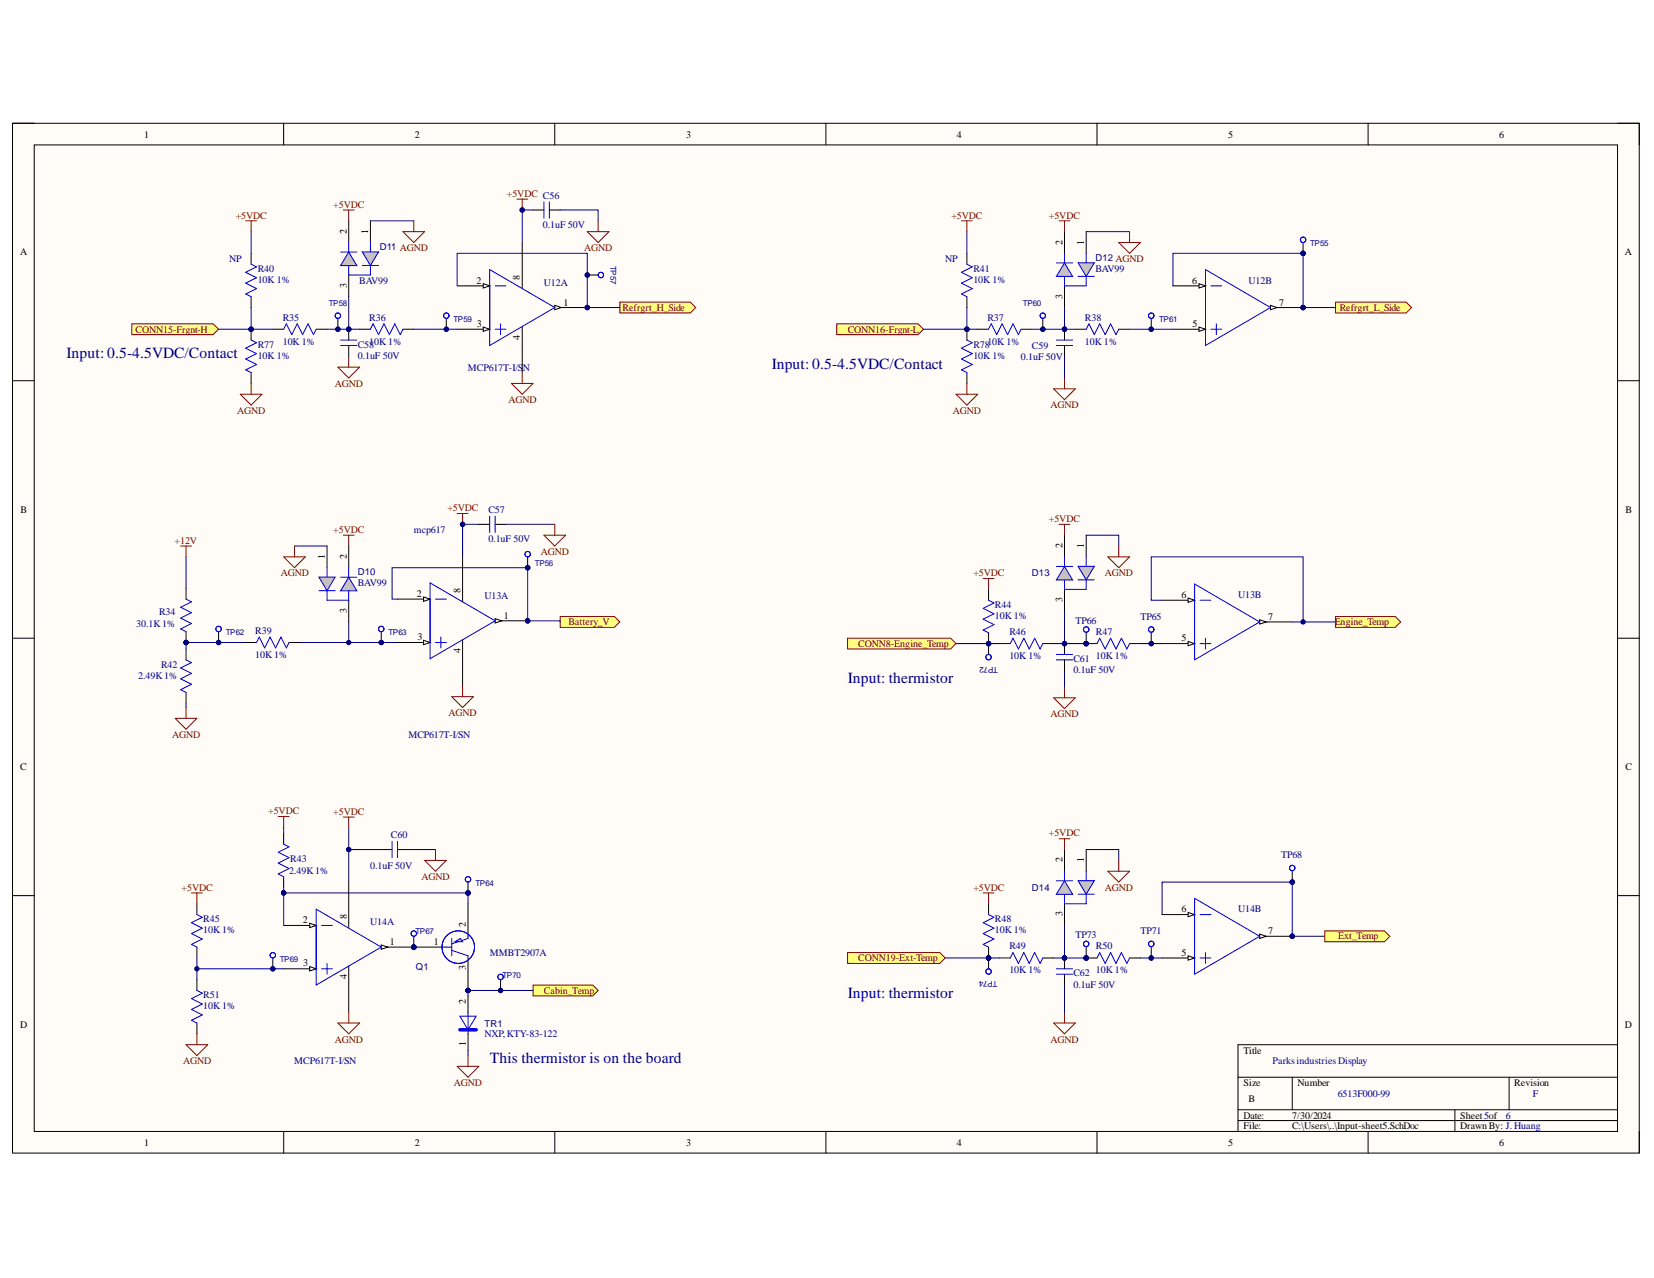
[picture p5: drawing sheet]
<svg xmlns="http://www.w3.org/2000/svg" width="279mm" height="216mm" viewBox="0 0 279 216" stroke-linecap="round" stroke-linejoin="round" font-family="sans-serif">
<defs><g id="words">
<g font-size="2.6" fill="#000080">
<text x="11.2" y="60.5">Input: 0.5-4.5VDC/Contact</text>
<text x="130.4" y="62.4">Input: 0.5-4.5VDC/Contact</text>
<text x="143.2" y="115.4">Input: thermistor</text>
<text x="143.2" y="168.6">Input: thermistor</text>
<text x="82.8" y="179.6">This thermistor is on the board</text>
</g>
<g font-size="1.7">
<text x="24.3" y="23.2">1</text>
<text x="70.1" y="23.2">2</text>
<text x="115.9" y="23.2">3</text>
<text x="161.6" y="23.2">4</text>
<text x="207.5" y="23.2">5</text>
<text x="253.3" y="23.2">6</text>
<text x="58.6" y="39.5" transform="rotate(-90 58.6 39.5)">2</text>
<text x="62.2" y="39.5" transform="rotate(-90 62.2 39.5)">1</text>
<text x="179.5" y="41.3" transform="rotate(-90 179.5 41.3)">2</text>
<text x="183.1" y="41.3" transform="rotate(-90 183.1 41.3)">1</text>
<text x="3.4" y="43.1">A</text>
<text x="80.5" y="47.9">2</text>
<text x="87.8" y="47.2" transform="rotate(-90 87.8 47.2)">8</text>
<text x="201.4" y="47.9">6</text>
<text x="274.5" y="43.1">A</text>
<text x="58.6" y="48.6" transform="rotate(-90 58.6 48.6)">3</text>
<text x="95.2" y="51.6">1</text>
<text x="179.5" y="50.5" transform="rotate(-90 179.5 50.5)">3</text>
<text x="216.1" y="51.6">7</text>
<text x="80.6" y="55.3">3</text>
<text x="87.8" y="57.4" transform="rotate(-90 87.8 57.4)">4</text>
<text x="201.4" y="55.3">5</text>
<text x="3.5" y="86.6">B</text>
<text x="274.6" y="86.6">B</text>
<text x="54.9" y="94.4" transform="rotate(-90 54.9 94.4)">1</text>
<text x="58.6" y="94.4" transform="rotate(-90 58.6 94.4)">2</text>
<text x="179.5" y="92.6" transform="rotate(-90 179.5 92.6)">2</text>
<text x="183.1" y="92.6" transform="rotate(-90 183.1 92.6)">1</text>
<text x="70.4" y="100.8">2</text>
<text x="77.8" y="100.2" transform="rotate(-90 77.8 100.2)">8</text>
<text x="179.5" y="101.8" transform="rotate(-90 179.5 101.8)">3</text>
<text x="199.6" y="101.1">6</text>
<text x="58.6" y="103.5" transform="rotate(-90 58.6 103.5)">3</text>
<text x="85.1" y="104.5">1</text>
<text x="214.2" y="104.7">7</text>
<text x="70.5" y="108.2">3</text>
<text x="77.8" y="110.3" transform="rotate(-90 77.8 110.3)">4</text>
<text x="199.6" y="108.3">5</text>
<text x="3.4" y="130.1">C</text>
<text x="274.6" y="130.1">C</text>
<text x="179.5" y="145.7" transform="rotate(-90 179.5 145.7)">2</text>
<text x="183.1" y="145.7" transform="rotate(-90 183.1 145.7)">1</text>
<text x="58.6" y="155.3" transform="rotate(-90 58.6 155.3)">8</text>
<text x="179.5" y="154.8" transform="rotate(-90 179.5 154.8)">3</text>
<text x="199.6" y="154.1">6</text>
<text x="51.1" y="156">2</text>
<text x="65.9" y="159.6">1</text>
<text x="73.3" y="159.6">1</text>
<text x="78.7" y="156.7" transform="rotate(-90 78.7 156.7)">2</text>
<text x="199.6" y="161.5">5</text>
<text x="214.2" y="157.8">7</text>
<text x="51.2" y="163.3">3</text>
<text x="58.6" y="165.5" transform="rotate(-90 58.6 165.5)">4</text>
<text x="78.7" y="164" transform="rotate(-90 78.7 164)">3</text>
<text x="3.4" y="173.6">D</text>
<text x="78.7" y="169.5" transform="rotate(-90 78.7 169.5)">2</text>
<text x="274.5" y="173.6">D</text>
<text x="78.7" y="176.7" transform="rotate(-90 78.7 176.7)">1</text>
<text x="210.1" y="178">Title</text>
<text x="210.1" y="183.5">Size</text>
<text x="219.2" y="183.5">Number</text>
<text x="255.8" y="183.5">Revision</text>
<text x="210.1" y="189">Date:</text>
<text x="210.1" y="190.7">File:</text>
<text x="210.9" y="186.2">B</text>
<text x="218.3" y="189">7/30/2024</text>
<text x="218.3" y="190.7">C:\Users\..\Input-sheet5.SchDoc</text>
<text x="246.7" y="189">Sheet5of</text>
<text x="246.7" y="190.7">DrawnBy: J. Huang</text>
<text x="24.3" y="193.5">1</text>
<text x="70.1" y="193.5">2</text>
<text x="115.9" y="193.5">3</text>
<text x="161.6" y="193.5">4</text>
<text x="207.5" y="193.5">5</text>
<text x="253.3" y="193.5">6</text>
</g>
<g font-size="1.7" fill="#800000">
<text x="56.3" y="35.1">+5VDC</text>
<text x="85.6" y="33.3">+5VDC C56</text>
<text x="39.8" y="36.9">+5VDC</text>
<text x="160.7" y="36.9">+5VDC</text>
<text x="177.2" y="36.9">+5VDC</text>
<text x="98.7" y="42.4">AGND</text>
<text x="105.2" y="52.5">Refrgrt_H_Side</text>
<text x="226.3" y="52.5">Refrgrt_L_Side</text>
<text x="22.9" y="56.2">CONN15-Frgnt-H</text>
<text x="143.2" y="56.2">CONN16-Frgnt-L</text>
<text x="56.6" y="65.3">AGND</text>
<text x="40.1" y="69.9">AGND</text>
<text x="85.9" y="68.1">AGND</text>
<text x="161" y="69.9">AGND</text>
<text x="177.4" y="69">AGND</text>
<text x="75.6" y="86.4">+5VDC</text>
<text x="177.2" y="88.2">+5VDC</text>
<text x="29.5" y="91.9">+12V</text>
<text x="56.3" y="90.1">+5VDC</text>
<text x="91.4" y="93.7">AGND</text>
<text x="47.4" y="97.4">AGND</text>
<text x="164.4" y="97.4">+5VDC</text>
<text x="186.7" y="97.4">AGND</text>
<text x="96" y="105.6">Battery_V</text>
<text x="225.5" y="105.6">Engine_Temp</text>
<text x="145" y="109.3">CONN8-Engine_Temp</text>
<text x="29.1" y="124.7">AGND</text>
<text x="75.7" y="121">AGND</text>
<text x="177.4" y="121.2">AGND</text>
<text x="45.3" y="137.6">+5VDC</text>
<text x="56.3" y="137.7">+5VDC</text>
<text x="177.2" y="141.3">+5VDC</text>
<text x="71.2" y="148.7">AGND</text>
<text x="30.7" y="150.5">+5VDC</text>
<text x="164.4" y="150.5">+5VDC</text>
<text x="186.7" y="150.5">AGND</text>
<text x="226" y="158.7">Ext_Temp</text>
<text x="91.9" y="167.9">Cabin_Temp</text>
<text x="145" y="162.4">CONN19-Ext-Temp</text>
<text x="30.9" y="179.8">AGND</text>
<text x="56.6" y="176.1">AGND</text>
<text x="177.4" y="176.1">AGND</text>
<text x="76.7" y="183.5">AGND</text>
</g>
<g font-size="1.7" fill="#000080">
<text x="91.7" y="38.5">0.1uF 50V</text>
<text x="38.7" y="44.3">NP</text>
<text x="43.5" y="47.8">10K 1%</text>
<text x="43.5" y="45.9">R40</text>
<text x="60.7" y="47.9">BAV99</text>
<text x="159.7" y="44.3">NP</text>
<text x="164.4" y="47.8">10K 1%</text>
<text x="164.4" y="45.9">R41</text>
<text x="185" y="45.9">BAV99</text>
<text x="210.9" y="47.9">U12B</text>
<text x="91.9" y="48.3">U12A</text>
<text x="43.5" y="58.7">R77</text>
<text x="47.8" y="58.2">10K 1%</text>
<text x="47.8" y="54.2">R35</text>
<text x="60.4" y="58.7">C58</text>
<text x="62.4" y="58.2">10K 1%</text>
<text x="62.4" y="54.2">R36</text>
<text x="164.4" y="58.7">R78</text>
<text x="166.8" y="58.2">10K 1%</text>
<text x="166.8" y="54.2">R37</text>
<text x="174.3" y="58.9">C59</text>
<text x="183.3" y="58.2">10K 1%</text>
<text x="183.3" y="54.2">R38</text>
<text x="43.5" y="60.6">10K 1%</text>
<text x="60.4" y="60.6">0.1uF 50V</text>
<text x="79" y="62.6">MCP617T-I/S</text>
<text x="88.3" y="62.6">N</text>
<text x="164.4" y="60.6">10K 1%</text>
<text x="172.5" y="60.8">0.1uF 50V</text>
<text x="82.5" y="86.7">C57</text>
<text x="69.9" y="90.1">mcp617</text>
<text x="82.5" y="91.6">0.1uF 50V</text>
<text x="60.4" y="99">BAV99</text>
<text x="81.8" y="101.2">U13A</text>
<text x="209.1" y="101.1">U13B</text>
<text x="23" y="106">30.1K1%</text>
<text x="26.9" y="104">R34</text>
<text x="43.1" y="107.1">R39</text>
<text x="168.1" y="104.5">10K 1%</text>
<text x="168.1" y="102.7">R44</text>
<text x="170.5" y="107.2">R46</text>
<text x="181.7" y="105.5">TP66</text>
<text x="185.1" y="107.2">R47</text>
<text x="192.7" y="104.7">TP65</text>
<text x="27.2" y="112.9">R42</text>
<text x="43.1" y="111.1">10K 1%</text>
<text x="170.5" y="111.3">10K 1%</text>
<text x="181.3" y="113.7">0.1uF 50V</text>
<text x="181.3" y="111.8">C61</text>
<text x="185.1" y="111.3">10K 1%</text>
<text x="23.3" y="114.8">2.49K1%</text>
<text x="69" y="124.7">MCP617T-I/SN</text>
<text x="66" y="141.6">C60</text>
<text x="48.9" y="147.7">2.49K1%</text>
<text x="49" y="145.7">R43</text>
<text x="62.6" y="146.8">0.1uF 50V</text>
<text x="216.4" y="145">TP68</text>
<text x="34.3" y="155.8">R45</text>
<text x="168.1" y="155.8">R48</text>
<text x="209.1" y="154.1">U14B</text>
<text x="34.3" y="157.6">10K 1%</text>
<text x="62.6" y="156.3">U14A</text>
<text x="82.8" y="161.5">MMBT2907A</text>
<text x="168.1" y="157.6">10K 1%</text>
<text x="170.5" y="160.4">R49</text>
<text x="181.7" y="158.5">TP73</text>
<text x="185.1" y="160.4">R50</text>
<text x="192.7" y="157.8">TP71</text>
<text x="170.5" y="164.4">10K 1%</text>
<text x="181.3" y="166.8">0.1uF 50V</text>
<text x="181.3" y="165">C62</text>
<text x="185.1" y="164.4">10K 1%</text>
<text x="34.3" y="170.5">10K 1%</text>
<text x="34.3" y="168.6">R51</text>
<text x="49.7" y="179.8">MCP617T-I/SN</text>
<text x="81.8" y="175.2">NXP,KTY-83-122</text>
<text x="215" y="179.8">ParksindustriesDisplay</text>
<text x="226" y="185.2">6513F000-99</text>
<text x="258.9" y="185.2">F</text>
<text x="254.4" y="189">6</text>
</g>
<g font-size="1.6" fill="#000080">
<text x="64.2" y="42.3">D11 AGND</text>
<text x="185" y="44.1">D12 AGND</text>
<text x="60.4" y="97.2">D10</text>
<text x="174.3" y="97.4">D13</text>
<text x="174.3" y="150.5">D14</text>
<text x="70.2" y="163.9">Q1</text>
<text x="81.8" y="173.4">TR1</text>
</g>
<g font-size="1.4" fill="#000080">
<text x="221.3" y="41.6">TP55</text>
<text x="103.1" y="44.9" transform="rotate(90 103.1 44.9)">TP57</text>
<text x="55.5" y="51.6">TP58</text>
<text x="172.8" y="51.6">TP60</text>
<text x="76.6" y="54.4">TP59</text>
<text x="195.8" y="54.4">TP61</text>
<text x="90.4" y="95.7">TP56</text>
<text x="38.1" y="107.3">TP62</text>
<text x="65.6" y="107.3">TP63</text>
<text x="168.6" y="112.7" transform="rotate(-180 168.6 112.7)">TP72</text>
<text x="80.3" y="149.7">TP64</text>
<text x="70.2" y="157.9">TP67</text>
<text x="47.3" y="162.5">TP69</text>
<text x="84.9" y="165.2">TP70</text>
<text x="168.5" y="165.7" transform="rotate(-180 168.5 165.7)">TP74</text>
</g>
</g></defs>
<path d="M2.1 20.8h274.8v174h-274.8z" fill-rule="evenodd" fill="#fffcf8"/>
<path d="M2.1 20.8h274.8v174h-274.8z" fill="none" stroke="#000" stroke-width=".17"/>
<path d="M5.8 24.5h267.4v166.6h-267.4z" fill-rule="evenodd" fill="#fffcf8"/>
<g fill="none" stroke="#000" stroke-width=".17">
<path d="M2.1 20.8h3.7M5.8 24.5h267.4v166.6h-267.4zM47.9 20.8v3.7M93.7 20.8v3.7M139.5 20.8v3.7M185.3 20.8v3.7M231.1 20.8v3.7M273.2 20.8h3.7v3.7M2.1 64.3h3.7M273.2 64.3h3.7M2.1 107.8h3.7M273.2 107.8h3.7"/>
<path d="M2.1 151.3h3.7M273.2 151.3h3.7M273.2 176.5h-64.1v14.6M47.9 191.1v3.7M93.7 191.1v3.7M139.5 191.1v3.7M185.3 191.1v3.7M209.1 182h64.1M209.1 187.5h64.1M209.1 189.3h64.1M218.3 182v5.5M231.1 191.1v3.7"/>
<path d="M245.8 187.5v3.6M254.9 182v5.5M276.9 191.1v3.7"/>
</g>
<path d="M94.6 104.1h9.2l.9 1-.9 .9h-9.2z" fill-rule="evenodd" fill="#ffff80"/>
<path d="M94.6 104.1h9.2l.9 1-.9 .9h-9.2z" fill="none" stroke="#800000" stroke-width=".17"/>
<path d="M55.2 92.2v3.7M58.9 92.2v3.7M58.9 101.4v3.7" fill="none" stroke="#000" stroke-width=".17"/>
<path d="M53.9 99.8h2.7M55.2 95.9v1.6M55.2 99.8v1.6" fill="none" stroke="#00f" stroke-width=".17"/>
<path d="M53.9 97.5h2.7l-1.4 2.3z" fill="#c0c0c0"/>
<path d="M53.9 97.5h2.7l-1.4 2.3zM57.5 97.5h2.8M58.9 95.9v1.6M58.9 99.8v1.6" fill="none" stroke="#00f" stroke-width=".17"/>
<path d="M58.9 97.5l1.4 2.3h-2.8z" fill="#c0c0c0"/>
<path d="M58.9 97.5l1.4 2.3h-2.8zM55.2 101.4h3.7" fill="none" stroke="#00f" stroke-width=".17"/>
<path d="M80.9 88.6h-2.8v5.3M85.5 88.6h8.2" fill="none" stroke="#000080" stroke-width=".17"/>
<circle cx="78.1" cy="88.6" r=".37" fill="#000080"/>
<circle cx="78.1" cy="88.6" r=".37" fill="none" stroke="#000080" stroke-width=".17"/>
<path d="M104.7 51h11.9l.9 1-.9 .9h-11.9z" fill-rule="evenodd" fill="#ffff80"/>
<path d="M104.7 51h11.9l.9 1-.9 .9h-11.9z" fill="none" stroke="#800000" stroke-width=".17"/>
<path d="M58.9 37.3v3.7M62.6 37.3v3.7M58.9 46.5v3.6" fill="none" stroke="#000" stroke-width=".17"/>
<path d="M61.2 44.8h2.7M62.6 41v1.6M62.6 44.8v1.7" fill="none" stroke="#00f" stroke-width=".17"/>
<path d="M61.2 42.6h2.7l-1.3 2.2z" fill="#c0c0c0"/>
<path d="M57.5 42.6h2.8M58.9 41v1.6M58.9 44.9v1.6M61.2 42.6h2.7l-1.3 2.2z" fill="none" stroke="#00f" stroke-width=".17"/>
<path d="M58.9 42.6l1.4 2.3h-2.8z" fill="#c0c0c0"/>
<path d="M58.9 42.6l1.4 2.3h-2.8zM58.9 46.5h3.7" fill="none" stroke="#00f" stroke-width=".17"/>
<path d="M225.6 51h11.9l.9 1-.9 .9h-11.9z" fill-rule="evenodd" fill="#ffff80"/>
<path d="M225.6 51h11.9l.9 1-.9 .9h-11.9z" fill="none" stroke="#800000" stroke-width=".17"/>
<circle cx="99.2" cy="52" r=".37" fill="#000080"/>
<circle cx="99.2" cy="52" r=".37" fill="none" stroke="#000080" stroke-width=".17"/>
<path d="M82.7 48.3v7.3" fill="none" stroke="#00f" stroke-width=".17"/>
<path d="M93.7 52h5.5" fill="none" stroke="#000" stroke-width=".17"/>
<path d="M93.7 51.6l1.1 .4-1.1 .3z" fill="#f8fcff"/>
<path d="M93.7 51.6l1.1 .4-1.1 .3z" fill="none" stroke="#000" stroke-width=".17"/>
<circle cx="99.2" cy="52" r=".37" fill="#000080"/>
<circle cx="99.2" cy="52" r=".37" fill="none" stroke="#000080" stroke-width=".17"/>
<path d="M77.2 55.6h5.5M88.2 41v7.8M88.2 55.2v7.7" fill="none" stroke="#000" stroke-width=".17"/>
<path d="M81.6 55.3l1.1 .3-1.1 .4z" fill="#f8fcff"/>
<path d="M77.2 48.3h5.5M81.6 55.3l1.1 .3-1.1 .4z" fill="none" stroke="#000" stroke-width=".17"/>
<path d="M81.6 47.9l1.1 .4-1.1 .4z" fill="#f8fcff"/>
<path d="M81.6 47.9l1.1 .4-1.1 .4z" fill="none" stroke="#000" stroke-width=".17"/>
<path d="M82.7 45.5l11 6.5-11 6.4zM83.6 48.3h1.9M83.6 55.6h1.9M84.6 54.7v1.8" fill="none" stroke="#00f" stroke-width=".17"/>
<path d="M90 35.5h-1.8v5.5" fill="none" stroke="#000080" stroke-width=".17"/>
<circle cx="88.2" cy="35.5" r=".37" fill="#000080"/>
<g fill="none" stroke="#000080" stroke-width=".17">
<path d="M94.6 35.5h6.4v1.8M55.2 55.6h5.5M77.2 48.3v-5.5h22v9.2h5.5"/>
<circle cx="88.2" cy="35.5" r=".37"/>
</g>
<circle cx="99.2" cy="52" r=".37" fill="#000080"/>
<circle cx="99.2" cy="52" r=".37" fill="none" stroke="#000080" stroke-width=".17"/>
<path d="M179.8 39.1v3.7M183.5 39.1v3.7M179.8 48.3v3.7" fill="none" stroke="#000" stroke-width=".17"/>
<path d="M182.1 46.7h2.8M183.5 42.8v1.6M183.5 46.7v1.6" fill="none" stroke="#00f" stroke-width=".17"/>
<path d="M182.1 44.4h2.8l-1.4 2.3z" fill="#c0c0c0"/>
<path d="M178.4 44.4h2.8M179.8 42.8v1.6M179.8 46.7v1.6M182.1 44.4h2.8l-1.4 2.3z" fill="none" stroke="#00f" stroke-width=".17"/>
<path d="M179.8 44.4l1.4 2.3h-2.8z" fill="#c0c0c0"/>
<path d="M179.8 44.4l1.4 2.3h-2.8zM179.8 48.3h3.7" fill="none" stroke="#00f" stroke-width=".17"/>
<path d="M198.1 48.3v-5.5h22v9.2h5.5" fill="none" stroke="#000080" stroke-width=".17"/>
<circle cx="220.1" cy="42.8" r=".37" fill="#000080"/>
<circle cx="220.1" cy="42.8" r=".37" fill="none" stroke="#000080" stroke-width=".17"/>
<circle cx="220.1" cy="52" r=".37" fill="#000080"/>
<circle cx="220.1" cy="52" r=".37" fill="none" stroke="#000080" stroke-width=".17"/>
<circle cx="220.1" cy="52" r=".37" fill="#000080"/>
<circle cx="220.1" cy="52" r=".37" fill="none" stroke="#000080" stroke-width=".17"/>
<path d="M214.6 52h5.5" fill="none" stroke="#000" stroke-width=".17"/>
<path d="M214.6 51.6l1.1 .4-1.1 .3z" fill="#f8fcff"/>
<path d="M214.6 51.6l1.1 .4-1.1 .3z" fill="none" stroke="#000" stroke-width=".17"/>
<circle cx="220.1" cy="52" r=".37" fill="#000080"/>
<circle cx="220.1" cy="52" r=".37" fill="none" stroke="#000080" stroke-width=".17"/>
<path d="M198.1 55.6h5.5" fill="none" stroke="#000" stroke-width=".17"/>
<path d="M202.5 55.3l1.1 .3-1.1 .4z" fill="#f8fcff"/>
<path d="M198.1 48.3h5.5M202.5 55.3l1.1 .3-1.1 .4z" fill="none" stroke="#000" stroke-width=".17"/>
<path d="M202.5 47.9l1.1 .4-1.1 .4z" fill="#f8fcff"/>
<path d="M202.5 47.9l1.1 .4-1.1 .4z" fill="none" stroke="#000" stroke-width=".17"/>
<path d="M203.6 45.5l11 6.5-11 6.4zM204.5 48.3h1.9M204.5 55.6h1.9M205.5 54.7v1.8" fill="none" stroke="#00f" stroke-width=".17"/>
<path d="M22.3 54.7h13.7l.9 .9-.9 .9h-13.7z" fill-rule="evenodd" fill="#ffff80"/>
<path d="M22.3 54.7h13.7l.9 .9-.9 .9h-13.7z" fill="none" stroke="#800000" stroke-width=".17"/>
<path d="M141.3 54.7h13.8l.9 .9-.9 .9h-13.8z" fill-rule="evenodd" fill="#ffff80"/>
<path d="M141.3 54.7h13.8l.9 .9-.9 .9h-13.8z" fill="none" stroke="#800000" stroke-width=".17"/>
<path d="M159.7 161.8h9.1" fill="none" stroke="#000080" stroke-width=".17"/>
<path d="M179.8 143.5v3.7M179.8 152.7v3.6M183.5 143.5v3.7" fill="none" stroke="#000" stroke-width=".17"/>
<path d="M182.1 151.1h2.8M183.5 147.2v1.6M183.5 151.1v1.6" fill="none" stroke="#00f" stroke-width=".17"/>
<path d="M182.1 148.8h2.8l-1.4 2.3z" fill="#c0c0c0"/>
<path d="M178.4 148.8h2.8M179.8 147.2v1.6M179.8 151.1v1.6M182.1 148.8h2.8l-1.4 2.3z" fill="none" stroke="#00f" stroke-width=".17"/>
<path d="M179.8 148.8l1.4 2.3h-2.8z" fill="#c0c0c0"/>
<path d="M179.8 148.8l1.4 2.3h-2.8zM179.8 152.7h3.7" fill="none" stroke="#00f" stroke-width=".17"/>
<path d="M183.5 143.5h5.5v1.9M192.6 161.8h3.7" fill="none" stroke="#000080" stroke-width=".17"/>
<path d="M143.2 160.9h15.5l1 .9-1 1h-15.5z" fill-rule="evenodd" fill="#ffff80"/>
<path d="M143.2 160.9h15.5l1 .9-1 1h-15.5z" fill="none" stroke="#800000" stroke-width=".17"/>
<circle cx="183.5" cy="161.8" r=".37" fill="#000080"/>
<circle cx="183.5" cy="161.8" r=".37" fill="none" stroke="#000080" stroke-width=".17"/>
<path d="M183.5 160v1.8" fill="none" stroke="#000" stroke-width=".17"/>
<circle cx="183.5" cy="161.8" r=".37" fill="#000080"/>
<circle cx="183.5" cy="161.8" r=".37" fill="none" stroke="#000080" stroke-width=".17"/>
<circle cx="183.5" cy="159.5" r=".46" fill="none" stroke="#00f" stroke-width=".17"/>
<circle cx="194.5" cy="161.8" r=".37" fill="#000080"/>
<circle cx="194.5" cy="161.8" r=".37" fill="none" stroke="#000080" stroke-width=".17"/>
<path d="M194.5 160v1.8" fill="none" stroke="#000" stroke-width=".17"/>
<circle cx="194.5" cy="161.8" r=".37" fill="#000080"/>
<circle cx="194.5" cy="161.8" r=".37" fill="none" stroke="#000080" stroke-width=".17"/>
<circle cx="194.5" cy="159.5" r=".46" fill="none" stroke="#00f" stroke-width=".17"/>
<circle cx="218.3" cy="149" r=".37" fill="#000080"/>
<circle cx="218.3" cy="149" r=".37" fill="none" stroke="#000080" stroke-width=".17"/>
<path d="M218.3 147.2v1.8" fill="none" stroke="#000" stroke-width=".17"/>
<circle cx="218.3" cy="149" r=".37" fill="#000080"/>
<g fill="none" stroke="#000080" stroke-width=".17">
<path d="M196.3 154.5v-5.5h22v9.2h5.5"/>
<circle cx="218.3" cy="149" r=".37"/>
</g>
<circle cx="218.3" cy="146.6" r=".46" fill="none" stroke="#00f" stroke-width=".17"/>
<circle cx="218.3" cy="158.2" r=".37" fill="#000080"/>
<circle cx="218.3" cy="158.2" r=".37" fill="none" stroke="#000080" stroke-width=".17"/>
<circle cx="218.3" cy="149" r=".37" fill="#000080"/>
<g fill="none" stroke="#000080" stroke-width=".17">
<path d="M178 161.8h5.5"/>
<circle cx="218.3" cy="149" r=".37"/>
</g>
<circle cx="183.5" cy="161.8" r=".37" fill="#000080"/>
<circle cx="183.5" cy="161.8" r=".37" fill="none" stroke="#000080" stroke-width=".17"/>
<path d="M223.8 157.3h10.1l.9 .9-.9 .9h-10.1z" fill-rule="evenodd" fill="#ffff80"/>
<path d="M223.8 157.3h10.1l.9 .9-.9 .9h-10.1z" fill="none" stroke="#800000" stroke-width=".17"/>
<circle cx="69.9" cy="160" r=".37" fill="#000080"/>
<circle cx="69.9" cy="160" r=".37" fill="none" stroke="#000080" stroke-width=".17"/>
<circle cx="79.1" cy="167.3" r=".37" fill="#000080"/>
<circle cx="79.1" cy="167.3" r=".37" fill="none" stroke="#000080" stroke-width=".17"/>
<path d="M69.9 160h5.5" fill="none" stroke="#000" stroke-width=".17"/>
<circle cx="69.9" cy="160" r=".37" fill="#000080"/>
<circle cx="69.9" cy="160" r=".37" fill="none" stroke="#000080" stroke-width=".17"/>
<path d="M79.1 152.7v5.5M79.1 161.8v5.5" fill="none" stroke="#000" stroke-width=".17"/>
<circle cx="79.1" cy="167.3" r=".37" fill="#000080"/>
<circle cx="79.1" cy="167.3" r=".37" fill="none" stroke="#000080" stroke-width=".17"/>
<g fill="none" stroke="#00f" stroke-width=".17">
<path d="M76.3 158.5v3M79.1 158.2v.3l-2.8 1M75.4 160h.9M76.3 160.5l2.8 1v.3"/>
<circle cx="77.4" cy="160" r="2.75"/>
</g>
<path d="M76.9 159.1l.9-.6 .3 .6z" fill="#c0c0c0"/>
<path d="M76.9 159.1l.9-.6 .3 .6z" fill="none" stroke="#00f" stroke-width=".17"/>
<path d="M33.3 163.7h14.6" fill="none" stroke="#000080" stroke-width=".17"/>
<circle cx="33.3" cy="163.7" r=".36" fill="#000080"/>
<g fill="none" stroke="#000080" stroke-width=".17">
<path d="M64.4 143.5h-5.5v5.5"/>
<circle cx="33.3" cy="163.7" r=".36"/>
</g>
<circle cx="58.9" cy="143.5" r=".36" fill="#000080"/>
<g fill="none" stroke="#000080" stroke-width=".17">
<path d="M69 143.5h4.6"/>
<circle cx="58.9" cy="143.5" r=".36"/>
</g>
<path d="M90 166.4h10.1l.9 .9-.9 .9h-10.1z" fill-rule="evenodd" fill="#ffff80"/>
<path d="M90 166.4h10.1l.9 .9-.9 .9h-10.1z" fill="none" stroke="#800000" stroke-width=".17"/>
<path d="M79.1 167.3h10.9" fill="none" stroke="#000080" stroke-width=".17"/>
<circle cx="79.1" cy="167.3" r=".37" fill="#000080"/>
<g fill="none" stroke="#000080" stroke-width=".17">
<path d="M161.5 108.7h7.3"/>
<circle cx="79.1" cy="167.3" r=".37"/>
</g>
<path d="M179.8 90.4v3.7M179.8 99.6v3.6M183.5 90.4v3.7" fill="none" stroke="#000" stroke-width=".17"/>
<path d="M182.1 98h2.8M183.5 94.1v1.6M183.5 98v1.6" fill="none" stroke="#00f" stroke-width=".17"/>
<path d="M182.1 95.7h2.8l-1.4 2.3z" fill="#c0c0c0"/>
<path d="M178.4 95.7h2.8M179.8 94.1v1.6M179.8 98v1.6M182.1 95.7h2.8l-1.4 2.3z" fill="none" stroke="#00f" stroke-width=".17"/>
<path d="M179.8 95.7l1.4 2.3h-2.8z" fill="#c0c0c0"/>
<path d="M179.8 95.7l1.4 2.3h-2.8zM179.8 99.6h3.7" fill="none" stroke="#00f" stroke-width=".17"/>
<path d="M183.5 90.4h5.5v1.8M192.6 108.7h3.7" fill="none" stroke="#000080" stroke-width=".17"/>
<path d="M143.2 107.8h17.4l.9 .9-.9 .9h-17.4z" fill-rule="evenodd" fill="#ffff80"/>
<path d="M143.2 107.8h17.4l.9 .9-.9 .9h-17.4z" fill="none" stroke="#800000" stroke-width=".17"/>
<circle cx="183.5" cy="108.7" r=".37" fill="#000080"/>
<circle cx="183.5" cy="108.7" r=".37" fill="none" stroke="#000080" stroke-width=".17"/>
<path d="M183.5 106.9v1.8" fill="none" stroke="#000" stroke-width=".17"/>
<circle cx="183.5" cy="108.7" r=".37" fill="#000080"/>
<circle cx="183.5" cy="108.7" r=".37" fill="none" stroke="#000080" stroke-width=".17"/>
<circle cx="183.5" cy="106.3" r=".46" fill="none" stroke="#00f" stroke-width=".17"/>
<circle cx="194.5" cy="108.7" r=".37" fill="#000080"/>
<circle cx="194.5" cy="108.7" r=".37" fill="none" stroke="#000080" stroke-width=".17"/>
<path d="M194.5 106.9v1.8" fill="none" stroke="#000" stroke-width=".17"/>
<circle cx="194.5" cy="108.7" r=".37" fill="#000080"/>
<g fill="none" stroke="#000080" stroke-width=".17">
<path d="M178 108.7h5.5"/>
<circle cx="194.5" cy="108.7" r=".37"/>
</g>
<circle cx="194.5" cy="106.3" r=".46" fill="none" stroke="#00f" stroke-width=".17"/>
<circle cx="183.5" cy="108.7" r=".37" fill="#000080"/>
<g fill="none" stroke="#000080" stroke-width=".17">
<path d="M179.8 103.2v5.5"/>
<circle cx="183.5" cy="108.7" r=".37"/>
</g>
<circle cx="179.8" cy="108.7" r=".37" fill="#000080"/>
<circle cx="179.8" cy="108.7" r=".37" fill="none" stroke="#000080" stroke-width=".17"/>
<path d="M225.6 104.2h10.1l.9 .9-.9 .9h-10.1z" fill-rule="evenodd" fill="#ffff80"/>
<path d="M225.6 104.2h10.1l.9 .9-.9 .9h-10.1z" fill="none" stroke="#800000" stroke-width=".17"/>
<path d="M31.4 94.1v5.3" fill="none" stroke="#000080" stroke-width=".17"/>
<circle cx="69.9" cy="160" r=".37" fill="#000080"/>
<circle cx="69.9" cy="160" r=".37" fill="none" stroke="#000080" stroke-width=".17"/>
<path d="M53.4 156.3v7.4" fill="none" stroke="#00f" stroke-width=".17"/>
<path d="M64.4 160h5.5" fill="none" stroke="#000" stroke-width=".17"/>
<path d="M64.4 159.6l1.1 .4-1.1 .4z" fill="#f8fcff"/>
<path d="M64.4 159.6l1.1 .4-1.1 .4z" fill="none" stroke="#000" stroke-width=".17"/>
<circle cx="69.9" cy="160" r=".37" fill="#000080"/>
<circle cx="69.9" cy="160" r=".37" fill="none" stroke="#000080" stroke-width=".17"/>
<path d="M58.9 149v7.8M47.9 163.7h5.5M58.9 163.2v7.8" fill="none" stroke="#000" stroke-width=".17"/>
<path d="M52.3 163.3l1.1 .4-1.1 .3z" fill="#f8fcff"/>
<path d="M47.9 156.3h5.5M52.3 163.3l1.1 .4-1.1 .3z" fill="none" stroke="#000" stroke-width=".17"/>
<path d="M52.3 156l1.1 .3-1.1 .4z" fill="#f8fcff"/>
<path d="M52.3 156l1.1 .3-1.1 .4z" fill="none" stroke="#000" stroke-width=".17"/>
<path d="M53.4 153.6l11 6.4-11 6.4zM54.3 156.3h1.9M54.3 163.7h1.9M55.2 162.8v1.8" fill="none" stroke="#00f" stroke-width=".17"/>
<circle cx="218.3" cy="158.2" r=".37" fill="#000080"/>
<circle cx="218.3" cy="158.2" r=".37" fill="none" stroke="#000080" stroke-width=".17"/>
<path d="M212.8 158.2h5.5" fill="none" stroke="#000" stroke-width=".17"/>
<path d="M212.8 157.8l1.1 .4-1.1 .3z" fill="#f8fcff"/>
<path d="M212.8 157.8l1.1 .4-1.1 .3z" fill="none" stroke="#000" stroke-width=".17"/>
<circle cx="218.3" cy="158.2" r=".37" fill="#000080"/>
<circle cx="218.3" cy="158.2" r=".37" fill="none" stroke="#000080" stroke-width=".17"/>
<path d="M196.3 161.8h5.5" fill="none" stroke="#000" stroke-width=".17"/>
<path d="M200.7 161.5l1.1 .3-1.1 .4z" fill="#f8fcff"/>
<path d="M196.3 154.5h5.5M200.7 161.5l1.1 .3-1.1 .4z" fill="none" stroke="#000" stroke-width=".17"/>
<path d="M200.7 154.1l1.1 .4-1.1 .4z" fill="#f8fcff"/>
<path d="M200.7 154.1l1.1 .4-1.1 .4z" fill="none" stroke="#000" stroke-width=".17"/>
<path d="M201.8 151.8l11 6.4-11 6.4zM202.7 154.5h1.8M202.7 161.8h1.8M203.6 160.9v1.9" fill="none" stroke="#00f" stroke-width=".17"/>
<circle cx="89.1" cy="104.9" r=".36" fill="#000080"/>
<circle cx="89.1" cy="104.9" r=".36" fill="none" stroke="#000080" stroke-width=".17"/>
<path d="M72.6 101.2v7.3" fill="none" stroke="#00f" stroke-width=".17"/>
<path d="M83.6 104.9h5.5" fill="none" stroke="#000" stroke-width=".17"/>
<path d="M83.6 104.5l1.1 .4-1.1 .3z" fill="#f8fcff"/>
<path d="M83.6 104.5l1.1 .4-1.1 .3z" fill="none" stroke="#000" stroke-width=".17"/>
<circle cx="89.1" cy="104.9" r=".36" fill="#000080"/>
<circle cx="89.1" cy="104.9" r=".36" fill="none" stroke="#000080" stroke-width=".17"/>
<path d="M78.1 93.9v7.8M67.1 108.5h5.5M78.1 108.1v7.8" fill="none" stroke="#000" stroke-width=".17"/>
<path d="M71.5 108.2l1.1 .3-1.1 .4z" fill="#f8fcff"/>
<path d="M67.1 101.2h5.5M71.5 108.2l1.1 .3-1.1 .4z" fill="none" stroke="#000" stroke-width=".17"/>
<path d="M71.5 100.9l1.1 .3-1.1 .4z" fill="#f8fcff"/>
<path d="M71.5 100.9l1.1 .3-1.1 .4zM212.8 105.1h5.5" fill="none" stroke="#000" stroke-width=".17"/>
<path d="M72.6 98.5l11 6.4-11 6.4zM73.6 101.2h1.8M73.6 108.5h1.8M74.5 107.6v1.9" fill="none" stroke="#00f" stroke-width=".17"/>
<path d="M212.8 104.7l1.1 .4-1.1 .3z" fill="#f8fcff"/>
<path d="M196.3 108.7h5.5M212.8 104.7l1.1 .4-1.1 .3z" fill="none" stroke="#000" stroke-width=".17"/>
<path d="M200.7 108.4l1.1 .3-1.1 .4z" fill="#f8fcff"/>
<path d="M196.3 101.4h5.5M200.7 108.4l1.1 .3-1.1 .4z" fill="none" stroke="#000" stroke-width=".17"/>
<path d="M200.7 101l1.1 .4-1.1 .4z" fill="#f8fcff"/>
<path d="M200.7 101l1.1 .4-1.1 .4z" fill="none" stroke="#000" stroke-width=".17"/>
<path d="M201.8 98.7l11 6.4-11 6.4zM202.7 101.4h1.8M202.7 108.7h1.8M203.6 107.8v1.8" fill="none" stroke="#00f" stroke-width=".17"/>
<path d="M68.1 39.1h3.6l-1.8 1.9zM69.9 37.3v1.8M99.2 39.1h3.7l-1.9 1.9zM101 37.3v1.8M190.8 39.1v1.9M189 41h3.6l-1.8 1.8zM57.1 62h3.6l-1.8 1.9zM58.9 60.2v1.8M86.4 64.8h3.6l-1.8 1.8zM88.2 62.9v1.9M178 65.7h3.6l-1.8 1.8zM179.8 63.9v1.8" fill="none" stroke="#800000" stroke-width=".17"/>
<path d="M50.7 108.5h16.4M58.9 105.1v3.4" fill="none" stroke="#000080" stroke-width=".17"/>
<circle cx="58.9" cy="108.5" r=".37" fill="#000080"/>
<g fill="none" stroke="#000080" stroke-width=".17">
<path d="M49.7 92.2h5.5M67.1 101.2h-.9v-5.3h22.9v9h5.5v.2"/>
<circle cx="58.9" cy="108.5" r=".37"/>
</g>
<circle cx="89.1" cy="95.9" r=".36" fill="#000080"/>
<circle cx="89.1" cy="95.9" r=".36" fill="none" stroke="#000080" stroke-width=".17"/>
<circle cx="89.1" cy="104.9" r=".36" fill="#000080"/>
<g fill="none" stroke="#000080" stroke-width=".17">
<path d="M179.8 113.3v2.8M179.8 166.4v4.6"/>
<circle cx="89.1" cy="104.9" r=".36"/>
</g>
<g fill="none" stroke="#800000" stroke-width=".17">
<path d="M47.9 94.1h3.7l-1.9 1.8zM49.7 92.2v1.9M91.9 90.4h3.6l-1.8 1.8zM93.7 88.6v1.8M187.1 94.1h3.7l-1.8 1.8zM189 92.2v1.9M31.4 119.5v1.9M76.3 117.7h3.7l-1.9 1.8zM78.1 115.9v1.8M178 117.9h3.6l-1.8 1.8zM179.8 116.1v1.8M29.6 121.4h3.7l-1.9 1.8z"/>
<path d="M71.7 145.4h3.7l-1.8 1.8zM73.6 143.5v1.9M187.1 147.2h3.7l-1.8 1.8zM189 145.4v1.8M31.4 176.5h3.7l-1.8 1.8zM33.3 174.7v1.8M57.1 172.8h3.6l-1.8 1.9zM58.9 171v1.8M79.1 178.3v1.8M178 172.8h3.6l-1.8 1.9zM179.8 171v1.8M77.2 180.1h3.7l-1.8 1.9z"/>
</g>
<circle cx="75.4" cy="55.6" r=".37" fill="#000080"/>
<circle cx="75.4" cy="55.6" r=".37" fill="none" stroke="#000080" stroke-width=".17"/>
<path d="M75.4 53.8v1.8" fill="none" stroke="#000" stroke-width=".17"/>
<circle cx="75.4" cy="55.6" r=".37" fill="#000080"/>
<circle cx="75.4" cy="55.6" r=".37" fill="none" stroke="#000080" stroke-width=".17"/>
<circle cx="75.4" cy="53.3" r=".46" fill="none" stroke="#00f" stroke-width=".17"/>
<circle cx="57.1" cy="55.6" r=".37" fill="#000080"/>
<circle cx="57.1" cy="55.6" r=".37" fill="none" stroke="#000080" stroke-width=".17"/>
<path d="M57.1 53.8v1.8" fill="none" stroke="#000" stroke-width=".17"/>
<circle cx="57.1" cy="55.6" r=".37" fill="#000080"/>
<circle cx="57.1" cy="55.6" r=".37" fill="none" stroke="#000080" stroke-width=".17"/>
<circle cx="57.1" cy="53.3" r=".46" fill="none" stroke="#00f" stroke-width=".17"/>
<circle cx="99.2" cy="46.5" r=".37" fill="#000080"/>
<circle cx="99.2" cy="46.5" r=".37" fill="none" stroke="#000080" stroke-width=".17"/>
<path d="M99.2 46.5h1.8" fill="none" stroke="#000" stroke-width=".17"/>
<circle cx="99.2" cy="46.5" r=".37" fill="#000080"/>
<circle cx="99.2" cy="46.5" r=".37" fill="none" stroke="#000080" stroke-width=".17"/>
<circle cx="101.5" cy="46.5" r=".46" fill="none" stroke="#00f" stroke-width=".17"/>
<circle cx="194.5" cy="55.6" r=".37" fill="#000080"/>
<circle cx="194.5" cy="55.6" r=".37" fill="none" stroke="#000080" stroke-width=".17"/>
<path d="M194.5 53.8v1.8" fill="none" stroke="#000" stroke-width=".17"/>
<circle cx="194.5" cy="55.6" r=".37" fill="#000080"/>
<circle cx="194.5" cy="55.6" r=".37" fill="none" stroke="#000080" stroke-width=".17"/>
<circle cx="194.5" cy="53.3" r=".46" fill="none" stroke="#00f" stroke-width=".17"/>
<circle cx="176.1" cy="55.6" r=".37" fill="#000080"/>
<circle cx="176.1" cy="55.6" r=".37" fill="none" stroke="#000080" stroke-width=".17"/>
<path d="M176.2 53.8v1.8" fill="none" stroke="#000" stroke-width=".17"/>
<circle cx="176.1" cy="55.6" r=".37" fill="#000080"/>
<circle cx="176.1" cy="55.6" r=".37" fill="none" stroke="#000080" stroke-width=".17"/>
<circle cx="176.2" cy="53.3" r=".46" fill="none" stroke="#00f" stroke-width=".17"/>
<circle cx="220.1" cy="42.8" r=".37" fill="#000080"/>
<circle cx="220.1" cy="42.8" r=".37" fill="none" stroke="#000080" stroke-width=".17"/>
<path d="M220.1 41v1.8" fill="none" stroke="#000" stroke-width=".17"/>
<circle cx="220.1" cy="42.8" r=".37" fill="#000080"/>
<circle cx="220.1" cy="42.8" r=".37" fill="none" stroke="#000080" stroke-width=".17"/>
<circle cx="220.1" cy="40.5" r=".46" fill="none" stroke="#00f" stroke-width=".17"/>
<circle cx="46.1" cy="163.7" r=".36" fill="#000080"/>
<circle cx="46.1" cy="163.7" r=".36" fill="none" stroke="#000080" stroke-width=".17"/>
<path d="M46.1 161.8v1.9" fill="none" stroke="#000" stroke-width=".17"/>
<circle cx="46.1" cy="163.7" r=".36" fill="#000080"/>
<circle cx="46.1" cy="163.7" r=".36" fill="none" stroke="#000080" stroke-width=".17"/>
<circle cx="46.1" cy="161.4" r=".46" fill="none" stroke="#00f" stroke-width=".17"/>
<circle cx="79.1" cy="150.8" r=".37" fill="#000080"/>
<circle cx="79.1" cy="150.8" r=".37" fill="none" stroke="#000080" stroke-width=".17"/>
<path d="M79.1 149v1.8" fill="none" stroke="#000" stroke-width=".17"/>
<circle cx="79.1" cy="150.8" r=".37" fill="#000080"/>
<circle cx="79.1" cy="150.8" r=".37" fill="none" stroke="#000080" stroke-width=".17"/>
<circle cx="79.1" cy="148.6" r=".46" fill="none" stroke="#00f" stroke-width=".17"/>
<circle cx="69.9" cy="160" r=".37" fill="#000080"/>
<circle cx="69.9" cy="160" r=".37" fill="none" stroke="#000080" stroke-width=".17"/>
<path d="M69.9 158.2v1.8" fill="none" stroke="#000" stroke-width=".17"/>
<circle cx="69.9" cy="160" r=".37" fill="#000080"/>
<circle cx="69.9" cy="160" r=".37" fill="none" stroke="#000080" stroke-width=".17"/>
<circle cx="69.9" cy="157.7" r=".46" fill="none" stroke="#00f" stroke-width=".17"/>
<circle cx="64.4" cy="108.5" r=".37" fill="#000080"/>
<circle cx="64.4" cy="108.5" r=".37" fill="none" stroke="#000080" stroke-width=".17"/>
<path d="M64.4 106.7v1.8" fill="none" stroke="#000" stroke-width=".17"/>
<circle cx="64.4" cy="108.5" r=".37" fill="#000080"/>
<circle cx="64.4" cy="108.5" r=".37" fill="none" stroke="#000080" stroke-width=".17"/>
<circle cx="64.4" cy="106.3" r=".46" fill="none" stroke="#00f" stroke-width=".17"/>
<circle cx="36.9" cy="108.5" r=".37" fill="#000080"/>
<circle cx="36.9" cy="108.5" r=".37" fill="none" stroke="#000080" stroke-width=".17"/>
<path d="M36.9 106.7v1.8" fill="none" stroke="#000" stroke-width=".17"/>
<circle cx="36.9" cy="108.5" r=".37" fill="#000080"/>
<circle cx="36.9" cy="108.5" r=".37" fill="none" stroke="#000080" stroke-width=".17"/>
<circle cx="36.9" cy="106.3" r=".46" fill="none" stroke="#00f" stroke-width=".17"/>
<circle cx="89.1" cy="95.9" r=".36" fill="#000080"/>
<circle cx="89.1" cy="95.9" r=".36" fill="none" stroke="#000080" stroke-width=".17"/>
<path d="M89.1 94.1v1.8" fill="none" stroke="#000" stroke-width=".17"/>
<circle cx="89.1" cy="95.9" r=".36" fill="#000080"/>
<circle cx="89.1" cy="95.9" r=".36" fill="none" stroke="#000080" stroke-width=".17"/>
<circle cx="89.1" cy="93.6" r=".46" fill="none" stroke="#00f" stroke-width=".17"/>
<circle cx="84.6" cy="167.3" r=".37" fill="#000080"/>
<circle cx="84.6" cy="167.3" r=".37" fill="none" stroke="#000080" stroke-width=".17"/>
<path d="M84.6 165.5v1.8" fill="none" stroke="#000" stroke-width=".17"/>
<circle cx="84.6" cy="167.3" r=".37" fill="#000080"/>
<circle cx="84.6" cy="167.3" r=".37" fill="none" stroke="#000080" stroke-width=".17"/>
<circle cx="84.6" cy="165" r=".46" fill="none" stroke="#00f" stroke-width=".17"/>
<circle cx="167" cy="108.7" r=".36" fill="#000080"/>
<circle cx="167" cy="108.7" r=".36" fill="none" stroke="#000080" stroke-width=".17"/>
<path d="M167 108.7v1.9" fill="none" stroke="#000" stroke-width=".17"/>
<circle cx="167" cy="108.7" r=".36" fill="#000080"/>
<circle cx="167" cy="108.7" r=".36" fill="none" stroke="#000080" stroke-width=".17"/>
<circle cx="167" cy="111" r=".46" fill="none" stroke="#00f" stroke-width=".17"/>
<circle cx="167" cy="161.8" r=".37" fill="#000080"/>
<circle cx="167" cy="161.8" r=".37" fill="none" stroke="#000080" stroke-width=".17"/>
<path d="M167 161.8v1.9" fill="none" stroke="#000" stroke-width=".17"/>
<circle cx="167" cy="161.8" r=".37" fill="#000080"/>
<g fill="none" stroke="#000080" stroke-width=".17">
<path d="M196.3 101.4h-1.8v-7.3h25.6v11"/>
<circle cx="167" cy="161.8" r=".37"/>
</g>
<circle cx="167" cy="164.1" r=".46" fill="none" stroke="#00f" stroke-width=".17"/>
<circle cx="220.1" cy="105.1" r=".37" fill="#000080"/>
<g fill="none" stroke="#000080" stroke-width=".17">
<path d="M218.3 105.1h7.3"/>
<circle cx="220.1" cy="105.1" r=".37"/>
</g>
<g fill="none" stroke="#000" stroke-width=".17">
<path d="M42.4 42.8v1.8M42.4 50.1v1.9M46.1 55.6h1.8M53.4 55.6h1.8M60.7 55.6h1.9M68.1 55.6h1.8M163.3 42.8v1.8M163.3 50.1v1.9M165.2 55.6h1.8M172.5 55.6h1.8M181.6 55.6h1.9M189 55.6h1.8"/>
<path d="M41.5 108.5h1.8M48.8 108.5h1.9M33.3 152.7v1.8M33.3 160v1.8M33.3 165.5v1.8M33.3 172.8v1.9"/>
</g>
<path d="M42.4 44.6l.9 .5-1.8 .9 1.8 .9-1.8 .9 1.8 1-1.8 .9 .9 .4M47.9 55.6l.5-.9 .9 1.8 .9-1.8 .9 1.8 .9-1.8 1 1.8 .4-.9M62.6 55.6l.4-.9 .9 1.8 1-1.8 .9 1.8 .9-1.8 .9 1.8 .5-.9M163.3 44.6l.9 .5-1.8 .9 1.8 .9-1.8 .9 1.8 1-1.8 .9 .9 .4M167 55.6l.4-.9 1 1.8 .9-1.8 .9 1.8 .9-1.8 .9 1.8 .5-.9M183.5 55.6l.4-.9 1 1.8 .9-1.8 .9 1.8 .9-1.8 .9 1.8 .5-.9M43.3 108.5l.5-.9 .9 1.9 .9-1.9 .9 1.9 1-1.9 .9 1.9 .4-1M33.3 154.5l.9 .5-1.9 .9 1.9 .9-1.9 .9 1.9 .9-1.9 .9 1 .5M32.3 172.4l1 .4M33.3 167.3l.9 .5-1.9 .9 1.9 .9-1.9 .9 1.9 1-1.9 .9" fill="none" stroke="#00f" stroke-width=".17"/>
<circle cx="167" cy="161.8" r=".37" fill="#000080"/>
<circle cx="167" cy="161.8" r=".37" fill="none" stroke="#000080" stroke-width=".17"/>
<path d="M167 160v1.8" fill="none" stroke="#000" stroke-width=".17"/>
<circle cx="167" cy="161.8" r=".37" fill="#000080"/>
<circle cx="167" cy="161.8" r=".37" fill="none" stroke="#000080" stroke-width=".17"/>
<path d="M167 152.7v1.8M168.8 161.8h1.9M176.2 161.8h1.8" fill="none" stroke="#000" stroke-width=".17"/>
<path d="M167 154.5l.9 .5-1.8 .9 1.8 .9-1.8 .9 1.8 .9-1.8 .9 .9 .5M170.7 161.8l.4-.9 .9 1.9 1-1.9 .9 1.9 .9-1.9 .9 1.9 .5-1" fill="none" stroke="#00f" stroke-width=".17"/>
<circle cx="183.5" cy="161.8" r=".37" fill="#000080"/>
<circle cx="183.5" cy="161.8" r=".37" fill="none" stroke="#000080" stroke-width=".17"/>
<path d="M183.5 161.8h1.8M190.8 161.8h1.8" fill="none" stroke="#000" stroke-width=".17"/>
<circle cx="183.5" cy="161.8" r=".37" fill="#000080"/>
<g fill="none" stroke="#000080" stroke-width=".17">
<path d="M179.8 156.3v5.5"/>
<circle cx="183.5" cy="161.8" r=".37"/>
</g>
<path d="M185.3 161.8l.5-.9 .9 1.9 .9-1.9 .9 1.9 .9-1.9 1 1.9 .4-1" fill="none" stroke="#00f" stroke-width=".17"/>
<circle cx="179.8" cy="161.8" r=".37" fill="#000080"/>
<circle cx="179.8" cy="161.8" r=".37" fill="none" stroke="#000080" stroke-width=".17"/>
<circle cx="167" cy="108.7" r=".36" fill="#000080"/>
<circle cx="167" cy="108.7" r=".36" fill="none" stroke="#000080" stroke-width=".17"/>
<path d="M167 106.9v1.8" fill="none" stroke="#000" stroke-width=".17"/>
<circle cx="167" cy="108.7" r=".36" fill="#000080"/>
<circle cx="167" cy="108.7" r=".36" fill="none" stroke="#000080" stroke-width=".17"/>
<path d="M167 99.6v1.8M168.8 108.7h1.9M176.2 108.7h1.8" fill="none" stroke="#000" stroke-width=".17"/>
<path d="M167 101.4l.9 .5-1.8 .9 1.8 .9-1.8 .9 1.8 .9-1.8 .9 .9 .5M170.7 108.7l.4-.9 .9 1.8 1-1.8 .9 1.8 .9-1.8 .9 1.8 .5-.9" fill="none" stroke="#00f" stroke-width=".17"/>
<circle cx="183.5" cy="108.7" r=".37" fill="#000080"/>
<circle cx="183.5" cy="108.7" r=".37" fill="none" stroke="#000080" stroke-width=".17"/>
<path d="M183.5 108.7h1.8M190.8 108.7h1.8" fill="none" stroke="#000" stroke-width=".17"/>
<circle cx="183.5" cy="108.7" r=".37" fill="#000080"/>
<circle cx="183.5" cy="108.7" r=".37" fill="none" stroke="#000080" stroke-width=".17"/>
<path d="M91.9 34.1v2.7M92.8 34.1v2.7M185.3 108.7l.5-.9 .9 1.8 .9-1.8 .9 1.8 .9-1.8 1 1.8 .4-.9" fill="none" stroke="#00f" stroke-width=".17"/>
<path d="M90 35.5h1.9M92.8 35.5h1.8" fill="none" stroke="#000" stroke-width=".17"/>
<circle cx="58.9" cy="55.6" r=".36" fill="#000080"/>
<circle cx="58.9" cy="55.6" r=".36" fill="none" stroke="#000080" stroke-width=".17"/>
<path d="M58.9 55.6v1.9M58.9 58.4v1.8" fill="none" stroke="#000" stroke-width=".17"/>
<circle cx="58.9" cy="55.6" r=".36" fill="#000080"/>
<circle cx="58.9" cy="55.6" r=".36" fill="none" stroke="#000080" stroke-width=".17"/>
<path d="M57.5 57.5h2.8M57.5 58.4h2.8" fill="none" stroke="#00f" stroke-width=".17"/>
<circle cx="179.8" cy="55.6" r=".37" fill="#000080"/>
<circle cx="179.8" cy="55.6" r=".37" fill="none" stroke="#000080" stroke-width=".17"/>
<path d="M179.8 55.6v1.9M179.8 58.4v1.8" fill="none" stroke="#000" stroke-width=".17"/>
<circle cx="179.8" cy="55.6" r=".37" fill="#000080"/>
<circle cx="179.8" cy="55.6" r=".37" fill="none" stroke="#000080" stroke-width=".17"/>
<path d="M178.4 57.5h2.8M178.4 58.4h2.8M82.7 87.2v2.8M83.6 87.2v2.8" fill="none" stroke="#00f" stroke-width=".17"/>
<path d="M80.9 88.6h1.8M83.6 88.6h1.9" fill="none" stroke="#000" stroke-width=".17"/>
<circle cx="179.8" cy="108.7" r=".37" fill="#000080"/>
<circle cx="179.8" cy="108.7" r=".37" fill="none" stroke="#000080" stroke-width=".17"/>
<path d="M179.8 108.7v1.9M179.8 111.5v1.8" fill="none" stroke="#000" stroke-width=".17"/>
<circle cx="179.8" cy="108.7" r=".37" fill="#000080"/>
<circle cx="179.8" cy="108.7" r=".37" fill="none" stroke="#000080" stroke-width=".17"/>
<path d="M178.4 110.6h2.8M178.4 111.5h2.8" fill="none" stroke="#00f" stroke-width=".17"/>
<circle cx="179.8" cy="161.8" r=".37" fill="#000080"/>
<circle cx="179.8" cy="161.8" r=".37" fill="none" stroke="#000080" stroke-width=".17"/>
<path d="M179.8 161.8v1.9M179.8 164.6v1.8" fill="none" stroke="#000" stroke-width=".17"/>
<circle cx="179.8" cy="161.8" r=".37" fill="#000080"/>
<circle cx="179.8" cy="161.8" r=".37" fill="none" stroke="#000080" stroke-width=".17"/>
<path d="M66.2 142.1v2.8M67.1 142.1v2.8M178.4 163.7h2.8M178.4 164.6h2.8" fill="none" stroke="#00f" stroke-width=".17"/>
<path d="M64.4 143.5h1.8M67.1 143.5h1.9" fill="none" stroke="#000" stroke-width=".17"/>
<path d="M58 35.5h1.8M58.9 35.5v1.8M87.3 33.6h1.8M88.2 33.6v1.9" fill="none" stroke="#800000" stroke-width=".17"/>
<circle cx="88.2" cy="35.5" r=".37" fill="#000080"/>
<circle cx="88.2" cy="35.5" r=".37" fill="none" stroke="#000080" stroke-width=".17"/>
<path d="M178.9 37.3h1.8M179.8 37.3v1.8M77.2 86.7h1.9M78.1 86.7v1.9M178.9 88.6h1.8M179.8 88.6v1.8" fill="none" stroke="#800000" stroke-width=".17"/>
<circle cx="78.1" cy="88.6" r=".37" fill="#000080"/>
<g fill="none" stroke="#000080" stroke-width=".17">
<path d="M62.6 37.3h7.3M36.9 55.6h9.2M42.4 52v3.6M69.9 55.6h7.3"/>
<circle cx="78.1" cy="88.6" r=".37"/>
</g>
<g fill="none" stroke="#800000" stroke-width=".17">
<path d="M58 90.4h1.8M58.9 90.4v1.8M166.1 97.7h1.8M167 97.7v1.9M47 137.9h1.8M47.9 137.9v1.9M58 138h1.8M58.9 138v1.9M32.3 150.8h1.9M33.3 150.8v1.9M166.1 150.8h1.8M167 150.8v1.9"/>
<path d="M178.9 141.7h1.8M179.8 141.7v1.8"/>
</g>
<circle cx="42.4" cy="55.6" r=".37" fill="#000080"/>
<g fill="none" stroke="#000080" stroke-width=".17">
<path d="M42.4 39.1v3.7M58.9 50.1v5.5"/>
<circle cx="42.4" cy="55.6" r=".37"/>
</g>
<path d="M41.5 37.3h1.8M42.4 37.3v1.8" fill="none" stroke="#800000" stroke-width=".17"/>
<circle cx="58.9" cy="55.6" r=".36" fill="#000080"/>
<g fill="none" stroke="#000080" stroke-width=".17">
<path d="M183.5 39.1h7.3M156 55.6h9.2M163.3 52v3.6M190.8 55.6h7.3M179.8 60.2v3.7"/>
<circle cx="58.9" cy="55.6" r=".36"/>
</g>
<circle cx="163.3" cy="55.6" r=".37" fill="#000080"/>
<g fill="none" stroke="#000080" stroke-width=".17">
<path d="M163.3 39.1v3.7M179.8 52v3.6"/>
<circle cx="163.3" cy="55.6" r=".37"/>
</g>
<path d="M162.4 37.3h1.8M163.3 37.3v1.8" fill="none" stroke="#800000" stroke-width=".17"/>
<circle cx="179.8" cy="55.6" r=".37" fill="#000080"/>
<g fill="none" stroke="#000080" stroke-width=".17">
<path d="M174.3 55.6h7.3M58.9 139.9v3.6M33.3 161.8v3.7"/>
<circle cx="179.8" cy="55.6" r=".37"/>
</g>
<circle cx="58.9" cy="143.5" r=".36" fill="#000080"/>
<circle cx="58.9" cy="143.5" r=".36" fill="none" stroke="#000080" stroke-width=".17"/>
<circle cx="42.4" cy="55.6" r=".37" fill="#000080"/>
<circle cx="42.4" cy="55.6" r=".37" fill="none" stroke="#000080" stroke-width=".17"/>
<path d="M42.4 55.6v1.9" fill="none" stroke="#000" stroke-width=".17"/>
<circle cx="42.4" cy="55.6" r=".37" fill="#000080"/>
<circle cx="42.4" cy="55.6" r=".37" fill="none" stroke="#000080" stroke-width=".17"/>
<path d="M42.4 62.9v1.9" fill="none" stroke="#000" stroke-width=".17"/>
<path d="M42.4 57.5l.9 .4-1.8 .9 1.8 .9-1.8 1 1.8 .9-1.8 .9 .9 .4" fill="none" stroke="#00f" stroke-width=".17"/>
<circle cx="163.3" cy="55.6" r=".37" fill="#000080"/>
<circle cx="163.3" cy="55.6" r=".37" fill="none" stroke="#000080" stroke-width=".17"/>
<path d="M163.3 55.6v1.9" fill="none" stroke="#000" stroke-width=".17"/>
<circle cx="163.3" cy="55.6" r=".37" fill="#000080"/>
<g fill="none" stroke="#000080" stroke-width=".17">
<path d="M31.4 118.8v.7M47.9 139.8v1M79.1 150.8v1.9"/>
<circle cx="163.3" cy="55.6" r=".37"/>
</g>
<path d="M163.3 62.9v1.9M31.4 109.6v1.9M31.4 117v1.8M47.9 140.8v1.8M47.9 148.1v1.8" fill="none" stroke="#000" stroke-width=".17"/>
<path d="M163.3 57.5l.9 .4-1.8 .9 1.8 .9-1.8 1 1.8 .9-1.8 .9 .9 .4M31.4 111.5l.9 .4-1.8 .9 1.8 1-1.8 .9 1.8 .9-1.8 .9 .9 .5M47.9 142.6l.9 .5-1.8 .9 1.8 .9-1.8 .9 1.8 .9-1.8 .9 .9 .5" fill="none" stroke="#00f" stroke-width=".17"/>
<path d="M40.6 66.6h3.6l-1.8 1.8zM42.4 64.8v1.8M161.5 66.6h3.7l-1.9 1.8zM163.3 64.8v1.8" fill="none" stroke="#800000" stroke-width=".17"/>
<circle cx="79.1" cy="150.8" r=".37" fill="#000080"/>
<g fill="none" stroke="#000080" stroke-width=".17">
<path d="M47.9 150.8h31.2"/>
<circle cx="79.1" cy="150.8" r=".37"/>
</g>
<circle cx="79.1" cy="150.8" r=".37" fill="#000080"/>
<circle cx="79.1" cy="150.8" r=".37" fill="none" stroke="#000080" stroke-width=".17"/>
<circle cx="47.9" cy="150.8" r=".37" fill="#000080"/>
<g fill="none" stroke="#000080" stroke-width=".17">
<path d="M47.9 150.8v5.5"/>
<circle cx="47.9" cy="150.8" r=".37"/>
</g>
<circle cx="47.9" cy="150.8" r=".37" fill="#000080"/>
<g fill="none" stroke="#000080" stroke-width=".17">
<path d="M47.9 149.9v.9"/>
<circle cx="47.9" cy="150.8" r=".37"/>
</g>
<circle cx="47.9" cy="150.8" r=".37" fill="#000080"/>
<g fill="none" stroke="#000080" stroke-width=".17">
<path d="M79.1 167.3v.9"/>
<circle cx="47.9" cy="150.8" r=".37"/>
</g>
<path d="M77.7 171.7h2.7l-1.3 2.3zM79.1 171v.7M79.1 171.7v2M79.1 174v.7" fill="none" stroke="#00f" stroke-width=".17"/>
<path d="M79.1 168.2v2.8M79.1 174.7v2.7" fill="none" stroke="#000" stroke-width=".17"/>
<path d="M77.7 174h2.7" fill="none" stroke="#00f" stroke-width=".59"/>
<circle cx="79.1" cy="167.3" r=".37" fill="#000080"/>
<g fill="none" stroke="#000080" stroke-width=".17">
<path d="M79.1 177.4v.9"/>
<circle cx="79.1" cy="167.3" r=".37"/>
</g>
<path d="M30.5 92.2h1.8M31.4 92.2v1.9" fill="none" stroke="#800000" stroke-width=".17"/>
<circle cx="31.4" cy="108.5" r=".37" fill="#000080"/>
<circle cx="31.4" cy="108.5" r=".37" fill="none" stroke="#000080" stroke-width=".17"/>
<path d="M31.4 106.7v1.8" fill="none" stroke="#000" stroke-width=".17"/>
<circle cx="31.4" cy="108.5" r=".37" fill="#000080"/>
<g fill="none" stroke="#000080" stroke-width=".17">
<path d="M41.5 108.5h-10.1v1.1"/>
<circle cx="31.4" cy="108.5" r=".37"/>
</g>
<path d="M31.4 99.4v1.8" fill="none" stroke="#000" stroke-width=".17"/>
<path d="M31.4 101.2l.9 .5-1.8 .9 1.8 .9-1.8 .9 1.8 .9-1.8 1 .9 .4" fill="none" stroke="#00f" stroke-width=".17"/>
<circle cx="31.4" cy="108.5" r=".37" fill="#000080"/>
<circle cx="31.4" cy="108.5" r=".37" fill="none" stroke="#000080" stroke-width=".17"/>
<use href="#words"/>
</svg>
